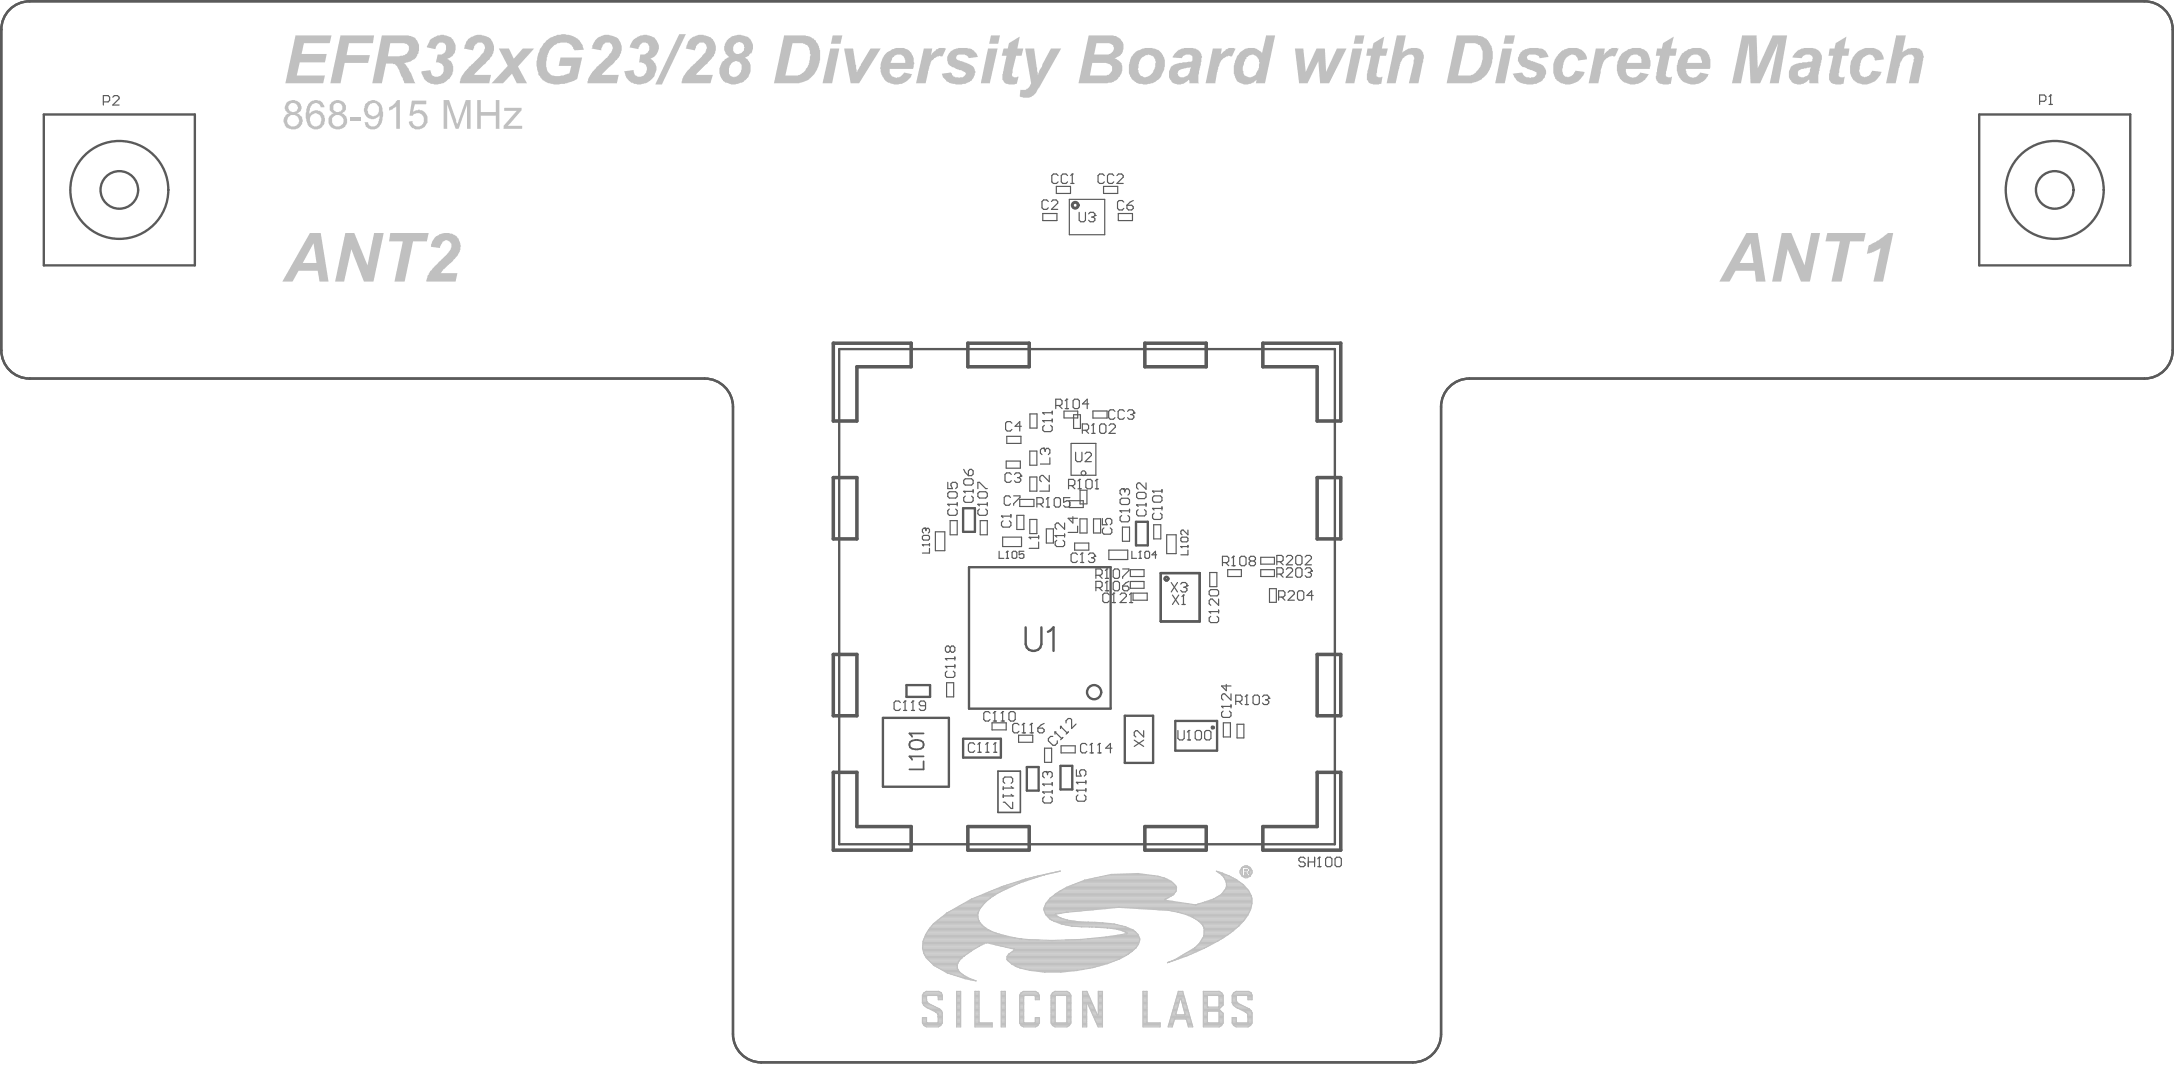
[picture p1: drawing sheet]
<svg xmlns="http://www.w3.org/2000/svg" width="307mm" height="150mm" viewBox="0 0 307 150" stroke-linecap="round" stroke-linejoin="round" font-family="sans-serif">
<g fill="none" stroke="#5a5a5a" stroke-width=".17">
<path d="M14.6 14.4h.6l.3-.2v-.5l-.3-.2h-.6v1.3M15.9 13.7l.2-.2h.5l.2 .2v.2l-.9 .9h.9M287.8 14.3h.7l.2-.2v-.5l-.2-.2h-.7v1.3M289.1 14.7h.5M289.4 13.4h.1M289.4 13.4l-.3 .2M289.4 13.4v1.3M147.1 30.1h2v1h-2zM147.9 28.4l-.2-.2h-.4l-.3 .2v.9l.3 .2h.4l.2-.2M148.4 28.4l.2-.2h.4l.3 .2v.3l-.9 .8h.9M149.1 26.3h2v1h-2zM149.3 24.8l-.2-.2h-.5l-.2 .2v.9l.2 .2h.5l.2-.2"/>
<path d="M150.6 24.8l-.2-.2h-.4l-.2 .2v.9l.2 .2h.4l.2-.2M150.9 28.1h5v5h-5zM151.1 25.9h.4M151.3 24.6h.1M151.3 24.6v1.3M151.3 24.6l-.2 .2M152.3 30v1.1l.2 .2h.4l.3-.2v-1.1M153.6 30.2l.2-.2h.5l.2 .2v.2M154.1 30.6h.2M154.3 30.6l.2 .2v.3l-.2 .2h-.5l-.2-.2M154.5 30.4h.1M154.5 30.4l-.2 .2"/>
<path d="M155.7 26.3h2v1h-2zM155.8 24.8l-.2-.2h-.4l-.3 .2v.9l.3 .2h.4l.2-.2M157.2 24.8l-.3-.2h-.4l-.2 .2v.9l.2 .2h.4l.3-.2M157.6 24.8l.2-.2h.5l.2 .2v.2l-.9 .9h.9M157.8 30.1h2v1h-2zM158.6 28.5l-.2-.2h-.5l-.2 .2v.9l.2 .2h.5l.2-.2M159 29h.7l.2 .2v.2l-.2 .2h-.5l-.2-.2zM159.9 28.3l-.4 .2-.5 .5M142.8 59.7l-.2-.2h-.5l-.2 .2v.9l.2 .2h.5l.2-.2M145.3 58.4h1v2h-1zM147.1 59.4h.1M147.1 58.2h.1"/>
<path d="M147.1 58.2l.3 .3M147.1 59.4h1.4M147.1 59.4l.3 .2M147.1 58.2h1.4M148.5 58v.5M148.5 59.1v.5M149 57.2h.6l.3-.2v-.4l-.3-.3h-.6v1.4M149.4 57.2l.5 .5M150.1 58h2v1h-2zM150.3 57.7h.5M150.5 56.3h.1M150.5 56.3l-.2 .3"/>
<path d="M150.5 56.3v1.4M151.4 56.6l.2-.3h.5l.2 .3v.8l-.2 .3h-.5l-.2-.3zM151.5 58.5h1v2h-1zM153.6 57h-.8l.6-.7v1.4M154.2 58h2v1h-2zM154.3 59.8h.1M154.3 59.8l-.2 .2M154.3 59.8v1.4M157.3 58.1l-.2-.3h-.4l-.3 .3v.8l.3 .3h.4l.2-.3M158.7 58.1l-.3-.3h-.4l-.2 .3v.8l.2 .3h.4l.3-.3M159.1 58.1l.2-.3h.5l.2 .3v.2M159.6 58.5h.2"/>
<path d="M159.8 58.5l.2 .2v.2l-.2 .3h-.5l-.2-.3M160 58.3h.1M160 58.3l-.2 .2M130.2 76.9h.1M130.2 75.7l.1-.2h.7l.2 .2v.3l-.2 .2h-.7l-.1-.2zM130.2 76.9h1M130.2 76.9l.1 .1M130.5 74.5h.1M130.5 74.5h-.2l-.1 .2v.3l.1 .2M130.5 74.5l.2 .2M130.7 74.7l.1-.2h.2l.2 .2v.3l-.2 .2M130.7 74.7v.2"/>
<path d="M131.2 77.4v.6h-1M131.2 76.7v.3M132 75h1.3v2.7h-1.3zM133.7 71.2h.1M133.7 68.1v.8h.7l-.2-.4v-.2l.2-.2h.5l.2 .2v.4l-.2 .2M133.7 69.6l.3-.2h.9l.2 .2v.5l-.2 .2h-.9l-.3-.2zM133.7 71.2h1.4M133.7 71.2l.3 .2M134 71.8l-.3 .3v.4l.3 .2h.9l.2-.2v-.4l-.2-.3M134.1 73.5h1v2h-1zM135.1 70.9v.5M136 69.3h.1"/>
<path d="M136 69.3h1.3M136 69.3l.2 .3M136 66.2l.2 .5 .5 .4M136.2 70l-.2 .2v.5l.2 .2h.9l.2-.2v-.5l-.2-.2M136.2 67.6h.9l.2 .2v.4l-.2 .2h-.9l-.2-.2v-.4zM136.7 66.5l.2-.3h.2l.2 .3v.4l-.2 .2h-.4zM137.3 69.1v.5M138 71.2h.1M138 69.6l.2-.2h.9l.2 .2v.5l-.2 .2h-.9l-.2-.2zM138 71.2h1.3M138 68.9v-.8h.2l.9 .8h.2M138 71.2l.2 .2"/>
<path d="M138.2 71.8l-.2 .3v.4l.2 .2h.9l.2-.2v-.4l-.2-.3M138.3 73.5h1v2h-1zM139.3 70.9v.5M141 77.8v1h.7M141.3 72.8h.1M141.3 72.8h1.4M141.3 72.8l.2 .3M141.5 75.8h2.6v1.3h-2.6zM141.5 73.5l-.2 .2v.5l.2 .2h.9l.3-.2v-.5l-.3-.2M142 65.1h2v1h-2zM142 78.8h.3M142.1 61.6h2v1h-2z"/>
<path d="M142.2 77.8h.1M142.2 77.8v1M142.2 77.8l-.2 .2M142.6 70.2l-.2-.2h-.5l-.2 .2v.9l.2 .2h.5l.2-.2M142.7 72.6v.5M142.7 67l-.2-.3h-.5l-.2 .3v.8l.2 .3h.5l.2-.3M142.8 78l.2-.2h.3l.2 .2v.6l-.2 .2h-.3l-.2-.2zM143 70h.9v.2l-.9 .9v.2M143.1 67l.3-.3h.4l.2 .3v.2M143.5 72.7h1v2h-1zM143.6 67.4h.2M143.8 67.4l.2 .2v.2l-.2 .3h-.4l-.3-.3"/>
<path d="M143.9 70.5h2v1h-2zM144 67.2h.1M144 67.2l-.2 .2M144.1 60.2h-.9l.7-.7v1.3M144.5 77.8h-.7v.5l.3-.2h.2l.2 .2v.3l-.2 .2h-.3l-.2-.2M145.2 75.8h.1M145.2 75.8h1.4M145.2 75.8l.3 .2M145.3 63.7h1v1.9h-1zM145.3 67.3h1v2h-1zM145.3 73.3h1v2h-1zM146.3 71.1h.7l.2-.2v-.5l-.2-.2h-.7v1.4"/>
<path d="M146.6 76.5v.9h-1.4M146.6 75.6v.4M146.8 71.1l.4 .5M147.3 63.3h.1M147.3 63.3h-.3l-.2 .2v.4l.2 .3M147.3 63.3l.2 .2M147.4 60l-.3 .2v.5l.3 .2h.9l.2-.2v-.5l-.2-.2M147.5 63.5l.2-.2h.2l.2 .2v.4l-.2 .3M147.5 63.5v.2M147.6 71.6h.5M147.6 74.6h1v2h-1zM147.9 70.2h.1"/>
<path d="M147.9 70.2l-.3 .2M147.9 70.2v1.4M148.1 68.4v.9h-1.4M148.1 67.1v.9l-.9-.9h-.2l-.3 .2v.5l.3 .2M148.1 64.6v.9h-1.3M148.8 70.4l.2-.2h.4l.2 .2v.9l-.2 .3h-.4l-.2-.3zM148.9 75.6h.1M148.9 75.6h1.3M148.9 75.6l.2 .2M149.1 76.2l-.2 .3v.4l.2 .2h.9l.2-.2v-.4l-.2-.3M150.2 73.8v.9l-.9-.9h-.2l-.2 .2v.5l.2 .2M150.2 75.4v.4"/>
<path d="M150.8 68.5h.6l.3-.2v-.4l-.3-.3h-.6v1.4M150.9 70.7h2v.9h-2zM151 70.2h-.9v.7l.4-.2h.3l.2 .2v.4l-.2 .3h-.5l-.2-.3M151.1 62.6h3.5v4.5h-3.5zM151.2 68.5l.5 .5M151.4 72.9v.9l-.7-.7h1.4M151.6 76.6h2v1h-2zM151.8 63.8v1.1l.2 .2h.4l.3-.2v-1.1M152 78.3l-.2-.3h-.4l-.3 .3v.9l.3 .2h.4l.2-.2M152.1 74.2v.9h-1.4M152.1 69h.5M152.3 67.6h.1"/>
<path d="M152.3 67.6v1.4M152.3 67.6l-.2 .3M152.4 73.2h1v2h-1zM152.4 69.2h1v1.9h-1zM152.5 79.4h.4M152.7 78h.1M152.7 78v1.4M152.7 78l-.2 .3M152.7 60.7h.7l.2-.2v-.5l-.2-.2h-.7v1.4M153.1 64l.2-.2h.5l.2 .2v.3l-.9 .8h.9M153.2 60.7l.4 .5M153.2 67.9l.2-.3h.5l.2 .3v.9l-.2 .2h-.5l-.2-.2z"/>
<path d="M153.6 78.3l.2-.3h.5l.2 .3v.2M154 78.7h.3M154.1 61.2h.4M154.3 78.7l.2 .2v.3l-.2 .2h-.5l-.2-.2M154.3 73.2h1v2h-1zM154.5 78.5h.1M154.5 78.5l-.2 .2M154.6 69h.4M154.8 67.6h.1M154.8 67.6v1.4M154.8 67.6l-.2 .3M155.2 60l.2-.2h.4l.3 .2v.9l-.3 .3h-.4l-.2-.3z"/>
<path d="M155.6 73.2v.8h.6l-.2-.4v-.2l.2-.2h.5l.2 .2v.4l-.2 .2M155.8 74.5l-.2 .2v.5l.2 .2h.9l.2-.2v-.5l-.2-.2M156.5 77.6h2.6v1.4h-2.6zM156.5 60l.2-.2h.5l.2 .2v.3l-.9 .9h.9M158.1 72.1h.1M158.1 72.1h1.3M158.1 72.1l.2 .2M158.3 70.3h.9l.2 .2v.5l-.2 .2h-.9l-.2-.2v-.5zM158.3 72.7l-.2 .3v.4l.2 .2h.9l.2-.2v-.4l-.2-.3M158.4 74.4h1v2h-1zM158.5 69h.1M158.5 69h-.2l-.2 .2v.4l.2 .3"/>
<path d="M158.5 69l.2 .2M158.7 69.2l.2-.2h.3l.2 .2v.4l-.2 .3M158.7 69.2v.2M159.4 71.9v.4M159.7 77.8v1h.7M160.4 71.2h.1M160.4 69.7l.2-.2h.9l.2 .2v.4l-.2 .3h-.9l-.2-.3zM160.4 71.2h1.3M160.4 71.2l.2 .3M160.6 71.9l-.2 .2v.5l.2 .2h.9l.2-.2v-.5l-.2-.2M160.7 78.8h.4M160.9 77.8h.1"/>
<path d="M160.9 77.8v1M160.9 77.8l-.2 .2M161.6 78l.1-.2h.4l.1 .2v.6l-.1 .2h-.4l-.1-.2zM161.7 68.1v.9l-.9-.9h-.2l-.2 .3v.4l.2 .2M161.7 71v.5M162.6 71.7h.1M162.6 69.3h.1M162.6 69.3h1.4M162.6 70.2l.3-.2h.8l.3 .2v.4l-.3 .3h-.8l-.3-.3zM162.6 71.7h1.4M162.6 71.7l.3 .3M162.6 69.3l.3 .2"/>
<path d="M162.8 74h1v2h-1zM162.9 72.4l-.3 .2v.5l.3 .2h.8l.3-.2v-.5l-.3-.2M163.2 78.3h-.6l.4-.5v1M164 69.1v.4M164 71.5v.5M164.6 75.5h1.4v2.6h-1.4zM166.6 77.1h.1M166.6 76l.2-.2h.7l.1 .2v.3l-.1 .2h-.7l-.2-.2zM166.6 77.1h1M166.6 77.1l.2 .2M167.6 74.8v.7l-.6-.7h-.2l-.2 .2v.3l.2 .2M167.6 77.6v.7h-1"/>
<path d="M167.6 77v.3M172.5 79.4h.7l.2-.2v-.5l-.2-.2h-.7v1.3M172.9 79.4l.5 .4M173.8 79.8h.5M174.1 78.5h.1M174.1 78.5l-.3 .2M174.1 78.5v1.3M175.2 78.5h.4l.2 .2v.9l-.2 .2h-.4l-.3-.2v-.9zM176.5 79.2l-.2-.3v-.2l.2-.2h.4l.3 .2v.2l-.3 .3M176.5 79.2l-.2 .2v.2l.2 .2h.4l.3-.2v-.2l-.3-.2M176.5 79.2h.4M177.9 78.6h1.9v1h-1.9z"/>
<path d="M180.2 79.3h.6l.3-.3v-.4l-.3-.2h-.6v1.3M180.6 79.3l.5 .4M181.5 78.6l.2-.2h.5l.2 .2v.2l-.9 .9h.9M182.8 78.6l.3-.2h.4l.2 .2v.9l-.2 .2h-.4l-.3-.2zM184.2 78.6l.2-.2h.4l.3 .2v.2l-.9 .9h.9M127.1 99.1l-.3-.2h-.4l-.2 .2v.9l.2 .3h.4l.3-.3M127.7 98.9h.1M127.7 98.9v1.4M127.7 98.9l-.2 .2M128.8 98.9h.1M128.8 98.9v1.4M128.8 98.9l-.2 .2"/>
<path d="M130.6 99.6h-.7l-.2-.2v-.3l.2-.2h.5l.2 .2v.9l-.2 .3h-.5l-.2-.3M133.4 94h.1M133.4 92.9h.1M133.4 94h1.3M133.4 94l.2 .3M133.4 92.9h1.3M133.4 92.9l.2 .3M133.6 96.3h1v2h-1zM133.6 94.7l-.2 .2v.5l.2 .2h.9l.2-.2v-.5l-.2-.2M134.1 91.4v.4M134.1 91.4l-.2-.2h-.3l-.2 .2v.4l.2 .2h.3l.2-.2M134.1 91.4l.2-.2h.2l.2 .2v.4l-.2 .2h-.2l-.2-.2"/>
<path d="M134.7 92.7v.5M134.7 93.8v.5M154.6 81.2h.7l.2-.2v-.5l-.2-.2h-.7v1.3M154.6 82.9h.7l.2-.2v-.4l-.2-.3h-.7v1.4M155.1 81.2l.4 .4M155.1 82.9l.4 .5M156 83.4h.4M156 81.6h.4M156.2 80.3h.1M156.2 82h.1M156.2 80.3v1.3M156.2 82v1.4"/>
<path d="M156.2 80.3l-.2 .2M156.2 82l-.2 .3M156.5 83.9l-.2-.2h-.5l-.2 .2v.9l.2 .2h.5l.2-.2M156.9 85h.5M157.2 83.7h.1M157.2 83.7l-.3 .2M157.2 83.7v1.3M157.3 82h.4l.3 .3v.8l-.3 .3h-.4l-.2-.3v-.8zM157.3 80.3h.4l.3 .2v.9l-.3 .2h-.4l-.2-.2v-.9zM158.1 83.9l.2-.2h.4l.2 .2v.2l-.8 .9h.8M158.4 82.7h.7l.2 .2v.2l-.2 .3h-.5l-.2-.3zM158.4 80.3h.9v.2l-.9 .9v.2"/>
<path d="M159.3 82l-.4 .3-.5 .4M159.4 85h.4M159.5 80.4h1.9v1h-1.9zM159.5 82.1h1.9v.9h-1.9zM159.6 83.7h.1M159.6 83.7v1.3M159.6 83.7l-.2 .2M159.9 83.7h2v1h-2zM165.3 82.2l.9 1.3M165.4 84l.9 1.3M166.2 82.2l-.9 1.3M166.3 84l-.9 1.3"/>
<path d="M166.6 82.4l.2-.2h.5l.2 .2v.2M166.8 85.3h.4M167 84h.1M167 84v1.3M167 84l-.2 .2M167 82.9h.3M167.3 82.9l.2 .2v.2l-.2 .2h-.5l-.2-.2M167.5 82.6h.1M167.5 82.6l-.2 .3M170.6 86.3h.1M170.6 83.4l.3-.2h.8l.3 .2v.5l-.3 .2h-.8l-.3-.2zM170.6 86.3h1.4"/>
<path d="M170.6 86.3l.3 .2M170.7 80.8h1v2h-1zM170.9 87l-.3 .2v.4l.3 .3h.8l.3-.3v-.4l-.3-.2M172 84.5v.9l-.9-.9h-.2l-.3 .3v.4l.3 .2M172 86.1v.4M172.4 99.7h.1M172.4 99.7h1.3M172.4 99.7l.2 .2M173 96.6v.9l-.6-.7h1.3M173.2 80.4h2v1h-2zM173.7 97.9v.9l-.9-.9h-.2l-.2 .2v.5l.2 .2M173.7 99.5v.4"/>
<path d="M174.4 99h.6l.3-.2v-.5l-.3-.2h-.6v1.3M174.8 99l.5 .4M175.7 99.4h.5M175.9 98.1h.1M175.9 98.1l-.2 .2M175.9 98.1v1.3M176.8 98.3l.2-.2h.5l.2 .2v.9l-.2 .2h-.5l-.2-.2zM177.9 80.4h1.9v1h-1.9zM178.1 98.3l.3-.2h.4l.2 .2v.2M178.6 98.8h.2M178.8 98.8l.2 .2v.2l-.2 .2h-.4l-.3-.2M179 98.5h.1"/>
<path d="M179 98.5l-.2 .3M179.1 83.1h1v1.9h-1zM180.2 81h.6l.3-.2v-.5l-.3-.2h-.6v1.4M180.4 84.3h.7l.2-.3v-.4l-.2-.2h-.7v1.3M180.6 81l.5 .5M180.9 84.3l.4 .4M181.5 80.3l.2-.2h.5l.2 .2v.3l-.9 .9h.9M181.8 83.6l.2-.2h.4l.2 .2v.2l-.8 .9h.8M182.8 80.3l.3-.2h.4l.2 .2v.9l-.2 .3h-.4l-.3-.3zM183.1 83.6l.2-.2h.5l.2 .2v.9l-.2 .2h-.5l-.2-.2zM184.2 80.3l.2-.2h.4l.3 .2v.3M184.6 80.8h.2"/>
<path d="M184.8 80.8l.3 .2v.2l-.3 .3h-.4l-.2-.3M185.1 80.6h.1M185.1 80.6l-.3 .2M185.3 84h-.9l.7-.6v1.3M127.5 100.3h.4M128.6 100.3h.4M137.5 105l-.2-.2h-.4l-.2 .2v.9l.2 .3h.4l.2-.3M138 106.2h.4M138.2 104.8h.1M138.2 104.8v1.4M138.2 104.8l-.2 .2M139.1 106.2h.4"/>
<path d="M139.3 104.8h.1M139.3 104.8v1.4M139.3 104.8l-.2 .2M139.7 100.6l-.2-.2h-.5l-.2 .2v.9l.2 .2h.5l.2-.2M140 102h2v1h-2zM140.2 101.7h.4M140.2 106.2h.5M140.4 100.4h.1M140.4 100.4v1.3M140.4 100.4l-.2 .2M140.4 104.8h.1M140.4 104.8v1.4"/>
<path d="M140.4 104.8l-.2 .2M141.3 101.7h.4M141.5 100.4h.1M141.5 100.4v1.3M141.5 100.4l-.2 .2M141.6 113.2h.2l.9 .9h.2v-.9M141.6 111v.4M141.6 112.1v.4M141.6 111.2h1.3M141.6 112.3h1.3M141.8 110.5l-.2-.2v-.4l.2-.2h.9l.2 .2v.4l-.2 .2M142.4 100.6l.2-.2h.4l.3 .2v.9l-.3 .2h-.4l-.2-.2z"/>
<path d="M142.7 111l.2 .2M142.7 112.1l.2 .2M142.9 111.2h.1M142.9 112.3h.1M143.7 103.7h2v1h-2zM143.8 102.3l-.2-.2h-.5l-.2 .2v.9l.2 .2h.5l.2-.2M144.2 103.4h.5M144.5 102.1h.1M144.5 102.1v1.3M144.5 102.1l-.3 .2M145.3 103.4h.5M145.6 102.1h.1"/>
<path d="M145.6 102.1v1.3M145.6 102.1l-.3 .2M146.5 102.7h.6l.2 .3v.2l-.2 .2h-.4l-.2-.2zM147.1 111.8h.1M147.1 110.7h.1M147.1 111.8h1.4M147.1 111.8l.3 .2M147.1 110.7h1.4M147.1 110.7l.3 .2M147.3 102.1l-.4 .2-.4 .4M147.4 112.4l-.3 .2v.5l.3 .2h.9l.2-.2v-.5l-.2-.2M147.4 105.6h1v2h-1z"/>
<path d="M147.6 108.9h.1M147.6 108.9h-.2l-.3 .2v.4l.3 .3M147.6 108.9l.2 .2M147.8 109.1l.2-.2h.3l.2 .2v.4l-.2 .3M147.8 109.1v.2M148.5 110.4v.5M148.5 111.5v.5M148.6 103.9h-.4l-.3 .3v.3l.7 .7h.3l.3-.3v-.4M148.9 103.3h.1M148.9 103.3l.9 .9M148.9 103.3v.3M149.7 102.5h.1"/>
<path d="M149.7 102.5l.9 .9M149.7 102.5v.3M149.7 105.2h2v1h-2zM150 104.1l-.3 .3M150.4 102v-.3l.3-.3h.4l.1 .1v1.3l.6-.6M150.8 103.3l-.4 .3M151.9 111.5h.1M151.9 110.4h.1M151.9 108.6v.9h.7l-.3-.4v-.3l.3-.2h.4l.2 .2v.5l-.2 .2M151.9 111.5h1.3M151.9 111.5l.2 .2M151.9 110.4h1.3"/>
<path d="M151.9 110.4l.2 .2M152.1 112.2l-.2 .2v.4l.2 .3h.9l.2-.3v-.4l-.2-.2M153.2 110.2v.4M153.2 111.3v.4M153.4 105.1l-.3-.2h-.4l-.2 .2v.9l.2 .2h.4l.3-.2M153.8 106.2h.5M154 104.9h.1M154 104.9v1.3M154 104.9l-.2 .2M154.9 106.2h.5M155.1 104.9h.1M155.1 104.9v1.3"/>
<path d="M155.1 104.9l-.2 .2M156.9 105.6h-.9l.7-.7v1.3M160.1 104.4l1.3 .9M161.4 104.4l-1.3 .9M161.4 103.1v.9l-.9-.9h-.2l-.2 .2v.5l.2 .2M166.2 103.1v1.1l.2 .2h.5l.2-.2v-1.1M167.5 104.4h.5M167.8 103.1h.1M167.8 103.1v1.3M167.8 103.1l-.3 .2M168.9 103.1h.4l.2 .2v.9l-.2 .2h-.4l-.2-.2v-.9zM170 103.3l.2-.2h.5l.2 .2v.9l-.2 .2h-.5l-.2-.2z"/>
<path d="M172.6 100.3l-.2 .3v.4l.2 .2h.9l.2-.2v-.4l-.2-.3M172.6 102h1v2h-1zM174.6 102.2h.9v1.9h-.9zM184.2 121.2l-.3-.2h-.4l-.2 .2v.2l.2 .2h.4l.3 .3v.2l-.3 .2h-.4l-.2-.2M184.6 121.6h.9M184.6 121v1.3M185.5 121v1.3M185.9 122.3h.5M186.2 121h.1M186.2 121v1.3M186.2 121l-.3 .2M187.1 121.2l.2-.2h.4l.2 .2v.9l-.2 .2h-.4l-.2-.2z"/>
<path d="M188.4 121.2l.2-.2h.5l.2 .2v.9l-.2 .2h-.5l-.2-.2z"/>
<circle cx="152.9" cy="66.8" r=".33"/>
</g>
<g fill="none" stroke="#5a5a5a" stroke-width=".33">
<path d="M1.4 1.4a4 4 0 0 1 2.8-1.2h298.4a4 4 0 0 1 4 4v45.2a4 4 0 0 1-4 4h-95.3a4 4 0 0 0-3.9 4v88.5a4 4 0 0 1-4 4h-92a4 4 0 0 1-4-4v-88.5a4 4 0 0 0-4-4h-95.2a4 4 0 0 1-4-4v-45.2a4 4 0 0 1 1.2-2.8zM6.2 16.2h21.3v21.2h-21.3zM279.3 16.2h21.3v21.2h-21.3zM118.4 49.3h70v69.8h-70zM135.9 71.7h1.7v3.3h-1.7zM160.3 73.6h1.7v3.4h-1.7zM127.9 96.7h3.3v1.6h-3.3zM136.7 80h20v20h-20zM144.7 88.5v2.4a1.12 1.12 0 0 0 1.1 1 1.12 1.12 0 0 0 1.2-1v-2.4M147.9 89.2l.3-.2 .5-.5v3.4M163.8 80.9h5.5v6.8h-5.5zM124.6 101.3h9.3v9.7h-9.3z"/>
<path d="M135.9 104.2h5.3v2.7h-5.3zM144.9 108.2h1.7v3.4h-1.7zM149.6 108.1h1.7v3.3h-1.7zM158.7 101h4v6.7h-4zM165.8 101.7h5.9v4.2h-5.9z"/>
<circle cx="16.8" cy="26.8" r="2.65"/>
<circle cx="16.8" cy="26.8" r="6.9"/>
<circle cx="289.9" cy="26.8" r="2.65"/>
<circle cx="289.9" cy="26.8" r="6.9"/>
<circle cx="154.4" cy="97.7" r="1"/>
<circle cx="164.6" cy="81.7" r=".25"/>
</g>
<path d="M117.6 48.4h11v3.4h-7.7v7.6h-3.3zM136.6 48.4h8.6v3.4h-8.6zM161.6 48.4h8.6v3.4h-8.6zM178.2 48.4h11v11h-3.3v-7.6h-7.7zM117.6 67.4h3.3v8.6h-3.3zM185.9 67.4h3.3v8.6h-3.3zM117.6 92.3h3.3v8.7h-3.3zM185.9 92.3h3.3v8.7h-3.3zM117.6 109h3.3v7.6h7.7v3.4h-11zM136.6 116.6h8.6v3.4h-8.6zM161.6 116.6h8.6v3.4h-8.6zM178.2 116.6h7.7v-7.6h3.3v11h-11z" fill="none" stroke="#5a5a5a" stroke-width=".5"/>
<path d="M140.8 108.8h3.2v5.8h-3.2z" fill="none" stroke="#5a5a5a" stroke-width=".23"/>
<path d="M128.4 104.7a1.55 1.55 0 0 1 1.8 0 .65 .65 0 0 1-.3 1 1.65 1.65 0 0 1-1.5-.2l-.1-.3zM130.3 107.4v1.2h-2M130.3 106.7h-2l.4 .5M130.3 103.5h-2l.4 .5" fill="none" stroke="#5a5a5a" stroke-width=".25"/>
<g fill="none" stroke="#5a5a5a" stroke-width=".42">
<circle cx="151.7" cy="29" r=".42"/>
<circle cx="171.1" cy="102.7" r=".08"/>
</g>
<g fill="none" stroke="#c0c0c0" stroke-width=".17">
<path d="M130.2 133.8h7.5M130.2 133.6h7.8M130.2 133.5h8.1M130.2 133.3h8.4M130.2 134h7.2M130.2 133.1h8.7M130.2 133h30.5M130.3 132.8a3.2 3.2 0 0 0 1.4 3.4M130.3 132.8h30.5M130.3 134.1h6.8M130.3 134.3h6.6M130.3 132.7h16.3"/>
<path d="M130.3 134.5h6.4M130.4 132.5h13.7M130.4 134.6h6M130.5 132.3h12.6M130.5 134.8h5.7M130.5 132.2h11.8M130.6 132h11M130.6 135h5.4M130.6 140h2M130.7 131.8h10.3M130.7 135.1h5.1M130.8 131.7h9.7"/>
<path d="M130.8 135.3h4.8M130.9 131.5h9.2M131 131.3h8.7M131 135.4h4.5M131.1 131.2h8.3M131.1 131.2l-.5 .7-.3 .9M131.2 135.6h4.1M131.2 131h7.9M131.3 135.8h3.9M131.3 130.8h7.6M131.5 130.7h7.2M131.5 135.9h3.7"/>
<path d="M131.6 130.5h6.9M131.7 136.1h3.4M131.7 130.3h6.7M131.7 130.3l-.6 .9M131.7 136.2l2 1.1M131.7 136.2h.1M131.9 136.3h3.2M131.9 130.2h6.4M132.1 130h6.1M132.2 136.4h2.9M132.4 129.8h5.7M132.5 136.6h2.6"/>
<path d="M132.6 129.7h5.5M132.8 136.8h2.4M132.8 129.5h5.2M133 129.4h5M133.1 136.9h2.1M133.2 129.2h4.8M133.3 137.1h2.1M133.4 129h4.6M133.6 128.9h4.4M133.6 128.9l-1.9 1.4M133.6 137.3h1.9M133.7 137.3h.1"/>
<path d="M133.7 137.3l2.5 .8M133.9 128.7h4.2M134.1 137.4h1.6M134.2 128.5h3.9M134.5 128.4h3.7M134.6 137.6h1.3M134.8 128.2h3.5M135 139.9h.6v5h-.6zM135 140h.6M135.1 128h3.3M135.1 136.2h.1M135.1 136.2v.4"/>
<path d="M135.1 136.6l.1 .3M135.1 136.6h.1M135.1 137.8h1.1M135.2 136.9h.1M135.2 136.9l.1 .1M135.3 137h.1M135.3 137l.1 .1M135.3 127.9h3.3M135.4 137.1v.1M135.4 137.2l.5 .4M135.6 135.3l-.3 .4-.2 .5M135.6 135.3h.1"/>
<path d="M135.6 127.7h3.1M135.6 137.9h.9M135.9 127.5h2.9M135.9 137.6h.1M136 137.6l.9 .5M136.1 134.9h.1M136.1 134.9l-.5 .4M136.1 138.1h.8l.8 .3-1.5-.3M136.2 138.1h.1M136.2 127.4h2.8M136.5 127.2h2.7M136.8 127h2.6"/>
<path d="M136.9 138.3h.4M137.1 126.9h2.4M137.1 134.2l-1 .7M137.1 134.2h.1M137.1 126.9l-3.5 2M137.1 126.9h.1M137.5 126.7h2.3M137.6 140h.6M137.9 126.5h2.1M138 129.3h.1M138 129.1h.1M138 129.1v.2"/>
<path d="M138 129.3l.1 .6M138 128.9h.1M138 128.9v.2M138.1 129.9h.1M138.1 129.9l.4 .6M138.3 126.4h1.9M138.3 128.2l-.3 .7M138.3 128.2h.1M138.5 130.5h.1M138.5 130.5l.6 .5M138.7 126.2h1.8M138.9 133.1l-1.8 1.1"/>
<path d="M138.9 133.1h.1M139.1 126.1h1.7M139.1 131h.1M139.1 131l.3 .2M139.2 133h.1M139.2 133l-.3 .1M139.2 133l3.9 .9M139.4 131.2l.4 .2M139.4 131.2h.1M139.5 125.9h1.6M139.7 126.7l-.8 .7-.6 .8M139.7 133.1h21"/>
<path d="M139.8 131.4h.1M139.8 131.4l.8 .3M139.9 125.7h1.5M140.2 126.4l-.5 .3M140.2 126.4h.1M140.3 125.6h1.4M140.4 126.3l-.2 .1M140.4 126.3h.1M140.4 133.3h20.2M140.6 131.7h.1M140.6 131.7l1.3 .4M140.7 125.4h1.4"/>
<path d="M141.1 125.2h1.4M141.1 133.5h19.4M141.2 125.8h.1M141.2 125.8l-.8 .5M141.3 139.9h.6v5h-.6zM141.3 140h.6M141.3 125.1l-4.2 1.8M141.3 125.1h.1M141.5 125.1h1.3M141.9 133.6h18.5M141.9 132.1h.1M141.9 132.1l2 .4"/>
<path d="M142.1 124.9h1.1M142.1 135.3h15.9M142.1 135.1h16.3M142.1 135v.4M142.1 135h16.6M142.1 135.4h.1M142.1 135.4l.1 .1M142.1 135.4h15.5M142.2 135.5h.1M142.2 135.5l.6 .5M142.2 134.8h16.8M142.3 135.6h14.9"/>
<path d="M142.4 134.6h16.8M142.4 134.6l-.3 .4M142.4 134.6h.1M142.5 135.8h14.3M142.6 124.7h1M142.6 133.8h17.6M142.6 134.5h16.8M142.7 135.9h13.7M142.8 136h.1M142.8 136l.5 .3M142.8 134.3h16.9M142.9 136.1h12.9"/>
<path d="M143 134.1h16.9M143.1 133.9h.1M143.1 124.6h.8M143.1 133.9l.1 .1M143.1 134.1l-.7 .5M143.1 134.1h.1M143.1 134h16.9M143.2 134l-.1 .1M143.2 136.3h12M143.3 136.3h.1M143.3 136.3l2 .6M143.6 136.4h11"/>
<path d="M143.6 124.4h.8M143.8 124.6l-2.6 1.2M143.8 124.6h.1M143.9 132.5h.3M144 136.6h9.9M144.1 124.2h.8M144.2 132.5h.1M144.2 132.5l1 .1M144.3 140h1.9M144.6 124.1h.8M144.7 136.8h8.2M145.2 132.6h.1"/>
<path d="M145.3 132.6l3.1 .1M145.3 123.9h.6M145.3 136.9h.1M145.3 136.9l2.1 .3M145.4 136.9h6.6M145.9 123.8h.5M146.4 123.6l-1.7 .5-3.4 1M146.4 123.6h.1M146.6 123.6h.3M146.8 137.1h3.6M147.3 128.4h7.1M147.3 128.3a2.14 2.14 0 0 0 1.4 1.7l1.1 .4"/>
<path d="M147.3 128.2h8.8M147.3 128.3h.1M147.4 128.5h5.2M147.4 128h29.1M147.4 123.4l2.2-.5-3.1 .7M147.4 123.4h-.1M147.4 137.2h.1M147.4 128.7h3.4M147.4 127.9h29.2M147.5 123.4l-3.7 1.2M147.5 128.9h2.3M147.5 127.7h29.1"/>
<path d="M147.6 127.5h20.1M147.7 129.2h1.3M147.7 127.4h18.9M147.8 127.2h17.7M147.8 129.4h1.5M147.9 127h16.6l4.2 .7M148 129.5h1.6M148.1 123.3h.1M148.2 129.7h1.9M148.2 126.8a2.39 2.39 0 0 0-.9 1.5M148.2 126.8h.1M148.2 126.7h16.6"/>
<path d="M148.4 132.7h.1M148.4 129.8h2.2l1.4 .2 2.1 .2M148.4 126.5h16.7M148.7 126.4h16.6M148.8 140h1.9M148.8 130h2.9M148.9 126.2h16.7M148.9 123.1h.1M148.9 126.2l-.7 .6M148.9 129.1v.1M148.9 126.2h.1M148.9 129.2l.2 .1"/>
<path d="M149 129l-.1 .1M149 129h-1.4M149.1 126.1h16.6M149.1 129.3h.1M149.1 129.3l.6 .2M149.2 130.2h5.6M149.4 125.9h16.5M149.6 125.7h16.4M149.7 129.5h.1M149.7 130.3h7.1M149.7 129.5l.9 .3M149.8 130.4h.1"/>
<path d="M149.9 130.4l1.3 .3 1.4 .1h6.3M149.9 125.6h16.1M150.2 125.4h15.8M150.3 132.7h10.5M150.4 130.5h7.3M150.5 125.2h15.5M150.9 125.1h15M151.2 130.7h7.2M151.3 124.9h14.5M151.7 124.7h14M152.1 124.6h13.4M152.6 124.4h12.7"/>
<path d="M152.8 140h.6M153 124.2h12M153.5 132.5h7.3M153.7 124.1h11M154.4 123.9h9.9M154.5 130.2h1.1a10.8 10.8 0 0 1 4.3 1M154.6 130.8l3 .3 1.2 .4M155 140h.6M155.1 132.3h5.7M155.2 123.8h8.6M155.9 123.6h7.1M156.5 132.2h4.2"/>
<path d="M156.7 123.4h5M156.7 131h2.6M156.8 123.4a20.8 20.8 0 0 0-6.3 1.8l-1.6 1M156.8 123.4h.1M156.8 123.4a20.3 20.3 0 0 1 6.6 .2M157.6 132h3M157.8 131.2h1.9M157.8 128l-7.3 .7-1.5 .3M157.9 128l7 .5 1.6 .3M157.9 135.3a24.4 24.4 0 0 1-10.5 1.9M157.9 135.3h.1M158.2 131.9l-2.1 .3a58.4 58.4 0 0 1-7.6 .5"/>
<path d="M158.3 131.9h-.1M158.3 131.3h1.7M158.6 131.8h1.9M158.7 131.5h1.5M158.8 131.5h.1M158.8 131.5l.2 .1M158.9 134.8l-1 .5M159 131.6h.1M159 131.6v.2l-.7 .1M159 131.7h1.4M159.2 134.6l-.3 .2M159.9 131.2h.1"/>
<path d="M159.9 131.2l.2 .2M160.1 131.4l.1 .1M160.2 131.5h.1M160.2 131.5l.4 .4 .2 .6M160.3 133.8l-1.1 .8M160.3 133.7v.1M160.6 128.2h15.9M160.8 132.5v.1a1.56 1.56 0 0 1-.5 1.1M161.3 139.9h.6v4.4h1.8v.6h-2.4zM161.3 140h.6M163.4 123.6h.1M163.4 123.6l.9 .3"/>
<path d="M163.4 128.4h13.1M164.3 123.9h.1M164.3 123.9l.2 .1M164.4 126.9l.1 .1M164.4 126.9h.1M164.5 124h.1M164.5 124l.8 .4 .7 .8M164.6 126.8l-16.5 .1M164.6 126.8h.1M164.9 135.8h.1M165 135.8h.1M165.2 126.4h.1"/>
<path d="M165.2 126.4l-.6 .4M165.3 128.5h11.1M165.3 135.6h.1M165.5 126.3l-.3 .1M165.5 126.3h.1M165.6 126.2h-.1M165.6 126.2h.1M165.7 135.4h.2M165.7 135.4l-1 .4h.3M165.7 135.4h.1M166 125.2h.1M166 135.3h.4"/>
<path d="M166 125.2v.6l-.4 .4M166.1 128.7h10.2M166.3 140h.6M166.3 139.9h.6l1.4 5h-.6l-.3-1.1h-1.6l-.4 1.1h-.6zM166.3 135.1h.5M166.5 128.8h.1M166.5 128.8l.8 .2M166.6 135h.7M166.7 128.9h9.5M166.9 134.8h.8M167.1 134.6h1M167.3 129h8.8"/>
<path d="M167.3 129l1 .4 .9 .6M167.4 134.5h1M167.7 134.3h1.1M167.7 129.2h8.3M168 134.1h1.2M168.1 129.4h7.8M168.3 134h1.3M168.4 129.5h7.4M168.5 133.8h1.4M168.6 133.8l-2.8 1.6M168.6 133.8h.1M168.7 129.7h7"/>
<path d="M168.7 133.6h1.5M168.9 133.5h1.7M169 129.8h6.6M169.1 127.6l-.3 .1M169.1 127.6h.1M169.1 133.3h1.8M169.2 127.5h7.5M169.2 130l.5 .5M169.2 130h.1M169.2 130h6.2M169.2 133.1h2M169.3 133h2.2"/>
<path d="M169.4 130.2h5.9M169.4 132.8h2.4M169.5 130.3h5.6M169.5 132.7h2.6M169.6 132.5h2.8M169.7 130.5h5.2M169.7 130.5h.1M169.7 130.5l.2 .5M169.7 127.4h7M169.7 132.3h2.9M169.8 130.7h5M169.8 139.9h2.2l.4 .2 .2 .3v1.4l-.6 .6 .6 .6v1.4l-.2 .3-.4 .2h-2.2z"/>
<path d="M169.8 140h2.4M169.8 132.2h3.1M169.9 130.8h4.7M169.9 132.1a4 4 0 0 1-1.3 1.7M169.9 132h3.2M169.9 132.1h.1M169.9 131.8h3.5M169.9 131.7h3.7M169.9 131.3h4.1M169.9 131.5h3.9M169.9 131.2h4.3M169.9 131h4.5"/>
<path d="M169.9 131v1.1M169.9 131h.1M170.2 127.2h6.5M170.7 127h6M171.2 126.9h5.5M171.3 126.9l-2.2 .7M171.3 126.9h.1M171.5 126.7h5.1M171.8 126.5h4.8M171.9 123.1h.2M172.1 126.4h4.5M172.2 123.3h.4"/>
<path d="M172.3 126.2h4.2M172.3 126.2l-1 .6M172.4 123.4h.6M172.4 123.2l-.7-.3 .8 .6M172.4 123.2h.1M172.4 123.2l1 .4M172.5 123.5h.1M172.5 126.1h3.9M172.5 123.5l.2 .3 .4 .8M172.5 132.4l-2.6 1.4-2.4 1.1-2.5 .9M172.5 132.4h.1M172.5 123.6h.9"/>
<path d="M172.6 125.9h3.7M172.7 123.8h1M172.7 125.7h3.5M172.8 123.9h1.2M172.8 124.1h1.6M172.9 125.6h3.2M172.9 124.2h1.7M173 125.4l-.7 .8M173 125.4h.1M173 124.4h1.8M173 125.2h2.8M173.1 124.6h2"/>
<path d="M173.1 124.6v.5M173.1 124.6h.1M173.1 124.7h2.2M173.1 125.1h2.5M173.1 124.9h2.4M173.1 125.1l-.1 .3M173.4 123.6h.1M173.5 123.6l1 .5M174 131.3l-1.5 1.1M174 131.3h.1M174.1 131.3h-.1M174.3 140h2"/>
<path d="M174.5 124.1h.1M174.5 124.2l.9 .6M174.8 130.7l-.7 .6M175 123h.3M175 122.9h.3M175 122.9l.2-.5 .5-.2h.3l.4 .2 .3 .5M175 122.9a.88 .88 0 0 0 1 1l.4-.3M175 123.2h.3M175.1 122.7h.2M175.1 123.4h.2M175.2 122.5h.1M175.2 123.5h.1"/>
<path d="M175.3 122.4h1M175.4 122.4l-.1 1.2h.3M175.4 122.4h.7M175.4 122.4h.1M175.4 123.7h.9M175.4 124.8h.1M175.4 124.8l.8 .9 .4 .7M175.6 123.6h.1M175.6 123.2h.3M175.6 123.5h.4M175.6 123.4h.3M175.6 122.2h.4"/>
<path d="M175.8 123.2h-.2v.4M175.9 123.2v.1M175.9 123.3v.1M175.9 122.7l.1 .1M175.9 123.4h.1M175.9 125.4h-2.9M175.9 123.4l.2 .2h.3M176 122.9h.1M176 122.7h-.4v.2h.4M176 122.8h.1M176 122.8v.1M176.1 129.2h.1"/>
<path d="M176.1 129.2l-1.3 1.5M176.1 122.4h.1M176.1 122.4l.1 .1M176.2 122.5h.1M176.2 123.1h-.1l.1 .1M176.2 123.2h.5M176.2 123.2h.1M176.2 123.2l.2 .3M176.2 123v.1M176.3 123h-.1M176.3 122.5v.1M176.3 122.5h.2"/>
<path d="M176.3 122.6h.1M176.3 122.6v.1M176.3 123.4h.3M176.3 122.9h.4M176.3 122.9v.1M176.3 122.7h.3M176.3 122.8v.1M176.3 122.7v.2M176.4 123.5h.1M176.4 123.5v.1M176.5 128.3h.1M176.5 128.3l-.4 .9"/>
<path d="M176.6 126.4h.1M176.6 126.4v.2M176.6 126.6h.1M176.6 126.6l.1 .2M176.7 126.8v.1M176.7 126.9v.6l-.2 .8M176.7 123l-.5 .1M176.7 122.9v.3l-.3 .4M130.2 140.5h2.8M130.2 140.6h.5M130.2 140.8h.5M130.2 141h.5"/>
<path d="M130.2 141.1h.6M130.2 141.3h.6M130.2 141.4h.6M130.2 143.8h.5M130.2 143.9h.5M130.2 144.1h.5M130.2 144.2h.5M130.2 141.5h.1M130.2 144.4h2.7M130.2 141.6h.9M130.3 140.3h2.6M130.3 144.6h2.5"/>
<path d="M130.3 141.8h1.1M130.4 140.1h2.4M130.5 141.9h1.2M130.5 144.7h2.2M130.7 142.1h1.3M130.7 144.3h.1h1.6M130.8 142.2h.1M130.8 142.2l1.2 .6M130.8 140.5v.9l.2 .2M130.8 140.5h.1M131 142.3h1.4M131 141.6h.1"/>
<path d="M131.1 141.6h.1M131.1 141.6l1.5 .8 .3 .2 .1 .3M131.3 142.4h1.3M131.6 142.6h1.2M132 142.8h.9M132 142.8h.1M132.1 142.8v.1M132.1 142.9h.1M132.2 142.9l.2 .2M132.2 142.9h.8M132.3 140.5l.1 .6h.6v-.7l-.2-.3-.4-.2h-1.7l-.3 .2-.2 .3v1.1l.2 .4 .4 .3M132.4 143.1h.6"/>
<path d="M132.4 143.1v1.2M132.4 143.3h.6M132.4 144.3h.1M132.4 143.6h.6M132.4 140.6h.6M132.4 143.4h.6M132.4 143.8h.6M132.4 143.9h.6M132.4 144.1h.6M132.4 144.2h.6M132.4 140.8h.6M132.4 141h.6"/>
<path d="M133 142.9v1.5l-.2 .3-.4 .2h-1.7l-.3-.2-.2-.3v-.8h.5v.7M135 143.6h.6M135 141.6h.6M135 140.5h.6M135 140.1h.6M135 140.3h.6M135 140.6h.6M135 140.8h.6M135 141h.6M135 141.1h.6M135 141.3h.6M135 141.4h.6"/>
<path d="M135 141.8h.6M135 141.9h.6M135 142.1h.6M135 142.3h.6M135 142.4h.6M135 142.6h.6M135 142.8h.6M135 142.9h.6M135 143.1h.6M135 143.3h.6M135 143.4h.6M135 143.8h.6"/>
<path d="M135 143.9h.6M135 144.1h.6M135 144.2h.6M135 144.4h.6M135 144.6h.6M135 144.7h.6M137.6 143.6h.6M137.6 141.6h.6M137.6 140.5h.6M137.6 140.1h.6M137.6 140.3h.6M137.6 140.6h.6"/>
<path d="M137.6 140.8h.6M137.6 141h.6M137.6 141.1h.6M137.6 141.3h.6M137.6 141.4h.6M137.6 141.8h.6M137.6 141.9h.6M137.6 142.1h.6M137.6 142.3h.6M137.6 142.4h.6M137.6 142.6h.6M137.6 142.8h.6"/>
<path d="M137.6 142.9h.6M137.6 143.1h.6M137.6 143.3h.6M137.6 143.4h.6M137.6 143.8h.6M137.6 143.9h.6M137.6 144.1h.6M137.6 144.2h.6M137.6 144.4h2.4M137.6 144.6h2.4M137.6 144.7h2.4M138.2 144.3v-4.4h-.6v5h2.4v-.6h-1.8"/>
<path d="M138.2 144.3h.1M141.3 143.6h.6M141.3 141.6h.6M141.3 140.5h.6M141.3 140.1h.6M141.3 140.3h.6M141.3 140.6h.6M141.3 140.8h.6M141.3 141h.6M141.3 141.1h.6M141.3 141.3h.6M141.3 141.4h.6"/>
<path d="M141.3 141.8h.6M141.3 141.9h.6M141.3 142.1h.6M141.3 142.3h.6M141.3 142.4h.6M141.3 142.6h.6M141.3 142.8h.6M141.3 142.9h.6M141.3 143.1h.6M141.3 143.3h.6M141.3 143.4h.6M141.3 143.8h.6"/>
<path d="M141.3 143.9h.6M141.3 144.1h.6M141.3 144.2h.6M141.3 144.4h.6M141.3 144.6h.6M141.3 144.7h.6M143.9 143.6h.5M143.9 141.6h.5M143.9 140.5h2.8M143.9 140.6h.5M143.9 140.8h.5M143.9 141h.5"/>
<path d="M143.9 141.1h.5M143.9 141.3h.5M143.9 141.4h.5M143.9 141.8h.5M143.9 141.9h.5M143.9 142.1h.5M143.9 142.3h.5M143.9 142.4h.5M143.9 142.6h.5M143.9 142.8h.5M143.9 142.9h.5M143.9 143.1h.5"/>
<path d="M143.9 143.3h.5M143.9 143.4h.5M143.9 143.8h.5M143.9 143.9h.5M143.9 144.1h.5M143.9 144.2h.5M143.9 144.4h2.7M144 140.3h2.6M144 144.6h2.5M144.1 140.1h2.4M144.2 144.7h2.2M144.4 144.3h.1h1.5h.1"/>
<path d="M144.5 140.5l-.1 3.8M144.5 140.5h.1M146.1 140.6h.6M146.1 143.8h.6M146.1 143.9h.6M146.1 144.1h.6M146.1 144.2h.6M146.1 140.8h.6M146.1 141h.6M146.5 140.1l-.4-.2h-1.7l-.3 .2-.2 .3v4l.2 .3 .3 .2h1.7l.4-.2 .2-.3v-.8h-.6v.7M146.5 140.1l.2 .4v.6h-.6l-.1-.6M148.3 143.6h.6"/>
<path d="M148.3 141.6h.6M148.3 140.5h2.8M148.3 140.6h.6M148.3 140.8h.6M148.3 141h.6M148.3 141.1h.6M148.3 141.3h.6M148.3 141.4h.6M148.3 141.8h.6M148.3 141.9h.6M148.3 142.1h.6M148.3 142.3h.6"/>
<path d="M148.3 142.4h.6M148.3 142.6h.6M148.3 142.8h.6M148.3 142.9h.6M148.3 143.1h.6M148.3 143.3h.6M148.3 143.4h.6M148.3 143.8h.6M148.3 143.9h.6M148.3 144.1h.6M148.3 144.2h.6M148.4 144.4h2.7"/>
<path d="M148.4 140.3h2.6M148.5 144.6h2.5M148.5 140.1h2.4M148.5 140.1l.4-.2h1.7l.3 .2 .2 .4v3.9l-.2 .3-.3 .2h-1.7l-.4-.2-.2-.3v-4zM148.6 144.7h2.2M148.9 140.5v3.8M148.9 144.3h.1h1.5M148.9 140.5h.1M149 140.5h-.1M150.5 140.5h.1M150.5 140.5v3.8M150.5 143.6h.6"/>
<path d="M150.5 141.6h.6M150.5 140.6h.6M150.5 140.8h.6M150.5 141h.6M150.5 141.1h.6M150.5 141.3h.6M150.5 141.4h.6M150.5 141.8h.6M150.5 141.9h.6M150.5 142.1h.6M150.5 142.3h.6M150.5 142.4h.6"/>
<path d="M150.5 142.6h.6M150.5 142.8h.6M150.5 142.9h.6M150.5 143.1h.6M150.5 143.3h.6M150.5 143.4h.6M150.5 143.8h.6M150.5 143.9h.6M150.5 144.1h.6M150.5 144.2h.6M152.8 143.6h.5M152.8 141.6h.6"/>
<path d="M152.8 140.5h.8M152.8 140.1h.7M152.8 140.3h.7M152.8 140.6h.9M152.8 140.8h1M152.8 141h1M152.8 141.1h1.1M152.8 141.3h1.2M152.8 141.4h1.3M152.8 141.8h.5M152.8 141.9h.5M152.8 142.1h.5"/>
<path d="M152.8 142.3h.5M152.8 142.4h.5M152.8 142.6h.5M152.8 142.8h.5M152.8 142.9h.5M152.8 143.1h.5M152.8 143.3h.5M152.8 143.4h.5M152.8 143.8h.5M152.8 143.9h.5M152.8 144.1h.5M152.8 144.2h.5"/>
<path d="M152.8 144.4h.5M152.8 144.6h.5M152.8 144.7h.5M153.4 141.6l-.1 3.3h-.5v-5h.6l1.5 3.3 .1-3.3h.6v5h-.6l-1.5-3.3M153.4 141.6h.1M153.5 141.6h.6M153.5 141.6h.1M153.6 141.8h.6M153.6 141.9h.7M153.7 142.1h.7M153.8 142.3h.6M153.9 142.4h.6"/>
<path d="M153.9 142.6h.7M154 142.8h.6M154.1 142.9h.6M154.2 143.1h.6M154.2 143.3h1.4M154.3 143.4h1.3M154.4 143.6h1.2M154.4 143.8h1.2M154.5 143.9h1.1M154.6 144.1h1M154.7 144.2h.9M154.7 144.4h.9"/>
<path d="M154.8 144.6h.8M154.9 144.7h.7M155 141.6h.6M155 140.5h.6M155 140.1h.6M155 140.3h.6M155 140.6h.6M155 140.8h.6M155 141h.6M155 141.1h.6M155 141.3h.6M155 141.4h.6"/>
<path d="M155 141.8h.6M155 141.9h.6M155 142.1h.6M155 142.3h.6M155 142.4h.6M155 142.6h.6M155 142.8h.6M155 142.9h.6M155 143.1h.6M161.3 143.6h.6M161.3 141.6h.6M161.3 140.5h.6"/>
<path d="M161.3 140.1h.6M161.3 140.3h.6M161.3 140.6h.6M161.3 140.8h.6M161.3 141h.6M161.3 141.1h.6M161.3 141.3h.6M161.3 141.4h.6M161.3 141.8h.6M161.3 141.9h.6M161.3 142.1h.6M161.3 142.3h.6"/>
<path d="M161.3 142.4h.6M161.3 142.6h.6M161.3 142.8h.6M161.3 142.9h.6M161.3 143.1h.6M161.3 143.3h.6M161.3 143.4h.6M161.3 143.8h.6M161.3 143.9h.6M161.3 144.1h.6M161.3 144.2h.6M161.3 144.4h2.4"/>
<path d="M161.3 144.6h2.4M161.3 144.7h2.4M164.9 144.7h.6M164.9 144.6h.6M165 144.4h.6M165 144.2h.6M165.1 144.1h.6M165.1 143.9h.6M165.2 143.8h2.8M165.2 143.6h2.7M165.3 143.4h2.6M165.3 143.3h2.5"/>
<path d="M165.4 143.1h.5M165.4 142.9h.6M165.5 142.8h.5M165.5 142.6h.6M165.5 142.4h.6M165.6 142.3h.6M165.6 142.1h.6M165.7 141.9h.5M165.7 141.8h.6M165.8 141.6h.5M165.8 141.4h.6M165.9 141.3h.5"/>
<path d="M165.9 141.1h.6M165.9 143.1l.1 .1M166 143.2h.1M166 141h.5M166 140.8h1.1M166.1 140.6h1M166.1 140.5h1M166.2 140.3h.8M166.2 140.1h.8M166.5 141l-.6 2.1M166.5 141h.1M166.6 141h.6"/>
<path d="M166.6 141h.1M166.7 141h.1M166.7 141l.5 2.1M166.7 141.1h.5M166.7 141.3h.6M166.8 141.4h.5M166.8 141.6h.6M166.9 141.8h.5M166.9 141.9h.6M167 142.1h.5M167 142.3h.6M167.1 142.4h.5"/>
<path d="M167.1 142.6h.6M167.1 142.8h.6M167.2 142.9h.6M167.2 143.1h.6M167.2 143.2h-1.2M167.2 143.1h.1M167.2 143.1v.1M167.4 143.9h.1M167.4 143.9h.6M167.5 144.1h.6M167.5 144.2h.6M167.6 144.4h.6"/>
<path d="M167.6 144.6h.6M167.7 144.7h.6M169.8 143.6h.6M169.8 141.6h.6M169.8 140.5h2.8M169.8 140.1h2.6M169.8 140.3h2.7M169.8 140.6h.6M169.8 140.8h.6M169.8 141h.6M169.8 141.1h.6M169.8 141.3h.6"/>
<path d="M169.8 141.4h.6M169.8 141.8h.6M169.8 141.9h.6M169.8 142.1h.6M169.8 142.3h2.3M169.8 142.4h2.3M169.8 142.6h2.4M169.8 142.8h.6M169.8 142.9h.6M169.8 143.1h.6M169.8 143.3h.6M169.8 143.4h.6"/>
<path d="M169.8 143.8h.6M169.8 143.9h.6M169.8 144.1h.6M169.8 144.2h.6M169.8 144.4h2.8M169.8 144.6h2.7M169.8 144.7h2.5M170.4 144.3h.1h1.5M170.4 142.8v1.5M170.4 142v.1M170.4 140.5v1.5M170.4 142.1h.1"/>
<path d="M170.4 140.5h.1M170.4 142.1h1.6M170.5 142.7l-.1 .1M170.5 142.7h.1M170.5 140.5h-.1M170.5 142.7h1.4M172 140.5v1.5M172 142.7h-.1M172 142.7v.1M172 142.1h.3M172 142.1h.1M172 143.6h.6"/>
<path d="M172 141.6h.6M172 140.6h.6M172 140.8h.6M172 141h.6M172 141.1h.6M172 141.3h.6M172 141.4h.6M172 141.8h.6M172 141.9h.5M172 142.8h.4M172 142.9h.5M172 143.1h.6"/>
<path d="M172 143.3h.6M172 143.4h.6M172 143.8h.6M172 143.9h.6M172 144.1h.6M172 144.2h.6M172 142.8v1.5M172 142v.1M173.9 141.5a1.01 1.01 0 0 0 .7 .7M173.9 140.5h2.8M173.9 140.6h.6M173.9 140.8h.6"/>
<path d="M173.9 141h.6M173.9 141.1h.6M173.9 141.3h.6M173.9 141.4h.6M173.9 143.8h.6M173.9 143.9h.6M173.9 144.1h.6M173.9 144.2h.6M173.9 144.4h2.7M173.9 141.6h.9M174 140.3h2.6M174 141.8h1.1"/>
<path d="M174 144.6h2.5M174.1 140.1h2.5M174.2 144.7h2.2M174.2 141.9h1.2M174.4 142.1h1.3M174.5 144.3h.1M174.5 141.4l.2 .2M174.5 144.3h1.6M174.5 141.4h.1M174.5 140.5v.9M174.6 142.2h.1M174.6 142.2l1.2 .6"/>
<path d="M174.7 142.3h1.4M174.7 141.6h.1M174.8 141.6l1.5 .8 .3 .2 .1 .3M175 142.4h1.4M175.4 142.6h1.1M175.7 142.8h.9M175.8 142.8v.1M175.8 142.9l.3 .2M175.9 142.9h.8M176 140.5l.1 .6h.6v-.7l-.2-.3-.4-.2h-1.7l-.3 .2-.2 .4v1M176.1 143.1v1.2M176.1 143.1h.6"/>
<path d="M176.1 144.3h.1M176.1 143.3h.6M176.1 143.4h.1M176.1 143.4h.6M176.1 143.6h.6M176.1 140.6h.6M176.1 140.8h.6M176.1 141h.6M176.1 143.8h.6M176.1 143.9h.6M176.1 144.1h.6M176.1 144.2h.6"/>
<path d="M176.2 142.3h.1M176.2 142.3v.1M176.7 142.9v1.5l-.2 .3-.4 .2h-1.7l-.3-.2-.2-.3v-.8h.6v.7"/>
</g>
<g fill="#c0c0c0">
<path d="M251.4 32.9h1.4l1.8 4.5 1-4.5h1.2l-1.4 6.8h-1.3l-1.8-4.5-1 4.5h-1.2z"/>
<path d="M257.9 32.9h5.4l-.3 1.2h-1.9l-1.2 5.6h-1.5l1.2-5.6h-2z"/>
<path d="M263.7 34.7l.6-.4a6.1 6.1 0 0 0 1.9-1.2l.2-.2h.8l-1.5 6.8h-1.3l1-4.7-1 .5v.1l-1 .2z"/>
<path d="M48.7 32.9h1.3l1.9 4.5 .9-4.5h1.3l-1.4 6.8h-1.3l-1.8-4.5-1 4.5h-1.3z"/>
<path d="M55.1 32.9h5.4l-.3 1.2h-1.9l-1.2 5.6h-1.4l1.1-5.6h-1.9z"/>
<path d="M61.3 33.6l.4-.3a2.3 2.3 0 0 1 2.8 .2l.2 .1a2.31 2.31 0 0 1 .3 1.5v.1a5.8 5.8 0 0 1-1.7 2.2l-.8 .6-.3 .5h2.3l-.2 1.2h-4.2v-.1a3.9 3.9 0 0 1 1.6-2.3l.6-.7a4.5 4.5 0 0 0 1.4-1.7 .75 .75 0 0 0-.5-.9 .75 .75 0 0 0-.9 .5l-.2 .5-1.4-.2h.1a1.19 1.19 0 0 1 .4-1z"/>
<path d="M41.7 5h5.1l-.3 1.1h-3.6l-.3 1.5h3.5l-.2 1.2h-3.6l-.4 1.9h4l-.3 1.1h-5.3z"/>
<path d="M48.1 5h4.7l-.2 1.1h-3.4l-.3 1.7h3.3l-.3 1.1h-3.3l-.5 2.9h-1.5z"/>
<path d="M60.7 5.7a2.84 2.84 0 0 1 1.9-.8l.1 .1a1.4 1.4 0 0 1 1.2 .6 1.63 1.63 0 0 1-.8 2.7 1.69 1.69 0 0 1 .6 2.4 2.35 2.35 0 0 1-3.9 .4l-.3-.8v-.2l1.2-.2a.84 .84 0 0 0 1.2 .8 .95 .95 0 0 0 .7-1.1 .95 .95 0 0 0-1.1-.7l.3-1.2a.95 .95 0 0 0 1.1-.4 .95 .95 0 0 0-.2-1.2h-.1a.65 .65 0 0 0-1 .4l-.2 .4-1.2-.2z"/>
<path d="M66.1 5.5a2.47 2.47 0 0 1 3.2 0v.1a2.06 2.06 0 0 1-.2 2.7l-2.2 2.3h2.4l-.3 1.2h-4.1a3.1 3.1 0 0 1 1.2-2.2l1.7-1.7a1.22 1.22 0 0 0 .5-1.6 .77 .77 0 0 0-.8-.3 .77 .77 0 0 0-.6 .7l-.2 .4-1.2-.2 .3-1.1z"/>
<path d="M70.4 6.9h1.4l.7 1.4 1.3-1.4h1.6l-2.3 2.5 1.3 2.4h-1.5l-.7-1.4-1.2 1.4h-1.6l2.3-2.5z"/>
<path d="M76.7 6.1a3.9 3.9 0 0 1 2.6-1.3h.2a2.85 2.85 0 0 1 2.6 1.4l.3 .8-1.4 .1v-.2a1.56 1.56 0 0 0-2.1-.8 2.12 2.12 0 0 0-1.2 .8 3.4 3.4 0 0 0-.4 3.2 1.89 1.89 0 0 0 2.1 .6l1-.4 .2-1h-1.8l.3-1.2h3l-.6 3a4.6 4.6 0 0 1-4.6 .4l-.3-.2-.2-.2a3.5 3.5 0 0 1-.5-3.2l.2-.9z"/>
<path d="M84 5.7l.2-.2a2.24 2.24 0 0 1 3.2 .2v.1a1.75 1.75 0 0 1 .1 1.9v.2l-.4 .6-2.2 2.1h2.4l-.2 1.2h-4.2a3.1 3.1 0 0 1 1.2-2.2l1.4-1.4a2.59 2.59 0 0 0 1-1.3 .77 .77 0 0 0-.7-.9 .77 .77 0 0 0-.9 .7v.4l-1.4-.2 .1-.5z"/>
<path d="M89.3 5.7l.5-.4a1.74 1.74 0 0 1 1.3-.4l.3 .1a1.69 1.69 0 0 1 1.6 1.5 1.69 1.69 0 0 1-1.2 1.8l.1 .1a1.51 1.51 0 0 1 .5 2.2 2.35 2.35 0 0 1-3.2 1.1 1.56 1.56 0 0 1-1.1-1.5v-.1l1.3-.2a.89 .89 0 0 0 .8 .9 .89 .89 0 0 0 1-.7 .87 .87 0 0 0-.9-1.3l-.1 .1 .1-1.2a.98 .98 0 0 0 1.2-.4 .98 .98 0 0 0-.1-1.2h-.1a.79 .79 0 0 0-1.1 .5l-.1 .3-1.3-.2z"/>
<path d="M95.8 4.8h1l-3.4 7.1h-.9z"/>
<path d="M97.4 5.5a2.43 2.43 0 0 1 2.1-.5l.2 .1a1.69 1.69 0 0 1 1.3 1.9v.1a4.5 4.5 0 0 1-1.7 2.3l-1.1 1.2h2.4l-.4 1.2h-4a3.8 3.8 0 0 1 1.5-2.5l1.4-1.4a1.22 1.22 0 0 0 .5-1.6 .77 .77 0 0 0-.8-.3 .77 .77 0 0 0-.6 .7l-.2 .4-1.2-.2 .3-1.1z"/>
<path d="M119.1 6.9h1.3l.5 3.2h.1v-.1l.5-.8v-.2l1.3-2.1h1.5l-3.1 4.9h-1.2z"/>
<path d="M130.4 6.9h1.1l-.1 .9 .4-.5a1.44 1.44 0 0 1 1.3-.5l.4 .1-.5 1.1h-.1a1.24 1.24 0 0 0-1.3 .5h-.1l-.4 .9-.5 2.4h-1.3z"/>
<path d="M134.1 7.3a3.4 3.4 0 0 1 3.3-.2l.3 .3 .3 .6-1.3 .2a1.13 1.13 0 0 0-1.3-.5 .43 .43 0 0 0-.5 .5 .43 .43 0 0 0 .5 .3l.2 .1a3.6 3.6 0 0 1 1.8 .9l.2 .3a1.7 1.7 0 0 1-1.7 2l-.2 .1-1.2-.1a2.17 2.17 0 0 1-1.4-.9l-.2-.5 1.3-.2 .1 .2a.74 .74 0 0 0 .9 .5l.2 .1v-.1a.56 .56 0 0 0 .6-.1 .56 .56 0 0 0 .2-.6l-.6-.3a2.89 2.89 0 0 1-1.9-1v-.5a1.04 1.04 0 0 1 .4-1z"/>
<path d="M141.6 6.9h.6l.2-.8 1.5-.9-.3 1.7h.8l-.2 1h-.8l-.5 2v.3a.4 .4 0 0 0 .1 .6l.1 .1 .6-.1-.2 1h-.2a1.38 1.38 0 0 1-1.9-.6v-.7l.6-2.6h-.6z"/>
<path d="M144.7 6.9h1.2l.5 3.8 .3-.8 1.6-3h1.4l-3 5.4h-.1a2.22 2.22 0 0 1-1.4 1.5h-.8l-.5-.2 .1-.9h.1a1.21 1.21 0 0 0 1.4-.9z"/>
<path d="M171.1 6.9h1.3l-.2 .9 .3-.4a1.59 1.59 0 0 1 1.9-.5l-.6 1.1a1.26 1.26 0 0 0-1.3 .4 3.8 3.8 0 0 0-.7 1.7l-.3 1.7h-1.4z"/>
<path d="M182.7 6.9h1.2l.4 3.2 1.5-3.2h1.2l.1 3.2 1.6-3.2h1.3l-2.4 4.9h-1.3l-.3-3.2-1.5 3.2h-1.2z"/>
<path d="M193 6.9h.6l.2-.8 1.5-.9-.3 1.7h.8l-.2 1h-.9l-.4 2.3a.41 .41 0 0 0 0 .5 .41 .41 0 0 0 .4 .2l.4-.1-.2 1-.4 .1a1.56 1.56 0 0 1-1.4-.3 1.26 1.26 0 0 1-.2-1.1l.6-2.6h-.7z"/>
<path d="M197.1 5h1.3l-.5 2.4a2.26 2.26 0 0 1 2.2-.5 1.08 1.08 0 0 1 .7 1.5l-.6 3.4h-1.4l.7-2.9v-.4a.52 .52 0 0 0-.1-.7 1.54 1.54 0 0 0-1.9 1.3l-.6 2.7h-1.2z"/>
<path d="M214.5 7.4a2.89 2.89 0 0 1 3.4-.3l.4 .3 .2 .6-1.2 .2a1.32 1.32 0 0 0-1.7-.3 .47 .47 0 0 0 .3 .6l.8 .3a1.62 1.62 0 0 1 1.5 1.4 1.73 1.73 0 0 1-1.7 1.6 2.71 2.71 0 0 1-2.6-.6l-.5-.8 1.4-.2a1.19 1.19 0 0 0 1.5 .7 .47 .47 0 0 0 .5-.5 .47 .47 0 0 0-.5-.4l-1-.4a1.22 1.22 0 0 1-.8-2.1z"/>
<path d="M219.9 7.7a2.47 2.47 0 0 1 1.2-.8 2.23 2.23 0 0 1 2.6 .6l.2 .6v.3l-1.2 .1a.8 .8 0 0 0-.5-.7 .8 .8 0 0 0-.8 .1 1.78 1.78 0 0 0-.9 1.7 .93 .93 0 0 0 .8 1.3l.3-.2a.78 .78 0 0 0 .6-.6l.1-.1 1.3 .1a2.38 2.38 0 0 1-4 1.1 2.92 2.92 0 0 1-.4-1.9l.2-1z"/>
<path d="M225.2 6.9h1.3l-.2 .9 .4-.5a1.44 1.44 0 0 1 1.3-.5l.4 .1-.5 1.1-.4-.1a1.81 1.81 0 0 0-1.5 1.6l-.1 .4-.4 1.9h-1.3z"/>
<path d="M233.8 6.9h.7l.2-.8 1.5-.9-.4 1.7h.8l-.2 1h-.8l-.5 2.4a.47 .47 0 0 0 .1 .6 .47 .47 0 0 0 .6 0l.1-.1-.1 1h-.2a1.58 1.58 0 0 1-1.9-.5v-.6l.5-2.8h-.5z"/>
<path d="M245.8 5h2.1l.1 4.6 2.2-4.6h2l-1.2 6.8h-1.3l1.2-5.7-2.5 5.7h-1.4l-.2-5.7-1.1 5.7h-1.3z"/>
<path d="M258.2 6.9h.7l.1-.8 1.6-.9-.4 1.7h.8l-.2 1h-.8l-.5 2.3a.41 .41 0 0 0 0 .5 .41 .41 0 0 0 .5 .2l.3-.1-.2 1-.4 .1a1.56 1.56 0 0 1-1.3-.3 1.26 1.26 0 0 1-.3-1.1l.6-2.6h-.7z"/>
<path d="M261.7 7.7a2.69 2.69 0 0 1 3.8-.3l.4 1-1.3 .1h-.1a.72 .72 0 0 0-.4-.7 .72 .72 0 0 0-.7 .1 1.1 1.1 0 0 0-.8 1h-.1l-.2 1.1 .1 .1a.73 .73 0 0 0 .4 .7 .73 .73 0 0 0 .8-.1l.3-.2 .3-.5 1.3 .1a2.65 2.65 0 0 1-2.7 1.8l-.1-.1a1.98 1.98 0 0 1-1.6-2.4 1.99 1.99 0 0 1 .4-1.3z"/>
<path d="M267.6 5h1.3l-.5 2.4a2.35 2.35 0 0 1 2.6-.5 1.92 1.92 0 0 1 .3 2l-.6 2.9h-1.3l.6-3.3a.59 .59 0 0 0-.2-.7 .59 .59 0 0 0-.7 0 1.38 1.38 0 0 0-.8 .9h-.1l-.1 .6-.2 .3-.4 2.2h-1.4z"/>
<path d="M49.4 16.5h1.5v.5h-1.5z"/>
<path d="M54.9 15.1l.5-.2 .7-.8h.3v4.1h-.5v-3.2l-1 .6z"/>
<path d="M58.1 14.2h2v.5h-1.6l-.2 1 .4-.1a1.29 1.29 0 0 1 1.4 .4 1.29 1.29 0 0 1 0 1.5 1.29 1.29 0 0 1-1.3 .8 1.29 1.29 0 0 1-1.1-1.1l.5-.1a.83 .83 0 0 0 1 .7 .83 .83 0 0 0 .6-1.1 .89 .89 0 0 0-.7-.7 .89 .89 0 0 0-.9 .3h-.4z"/>
<path d="M62.6 14.1h.8l1.1 3.5 1.2-3.5h.7v4.1h-.5v-3.4l-1.2 3.4h-.4l-1.2-3.5v3.5h-.5z"/>
<path d="M67.3 14.1h.5v1.7h2.2v-1.7h.5v4.1h-.5v-1.9h-2.2v1.9h-.5z"/>
<path d="M71.1 15.2h2.5v.4l-1.9 2.2h2v.4h-2.6v-.4l1.8-2.2h-1.8z"/>
<path d="M247 34.3l-1.5 2.8h1.9zM246.4 32.9h1.6l1.1 6.8h-1.3l-.2-1.5h-2.7l-.8 1.5h-1.5z"/>
<path d="M44.2 34.3l-1.5 2.8h2zM43.7 32.9h1.6l1.1 6.8h-1.3l-.3-1.5h-2.7l-.8 1.5h-1.5z"/>
<path d="M55.1 6.1l-.4 1.9h1.6l.2-.1a1.03 1.03 0 0 0 1.1-1.5l-.2-.2-.4-.1zM53.9 5h3.7a1.76 1.76 0 0 1 1.3 2.7 1.16 1.16 0 0 1-.8 .8l-.5 .3-.6 .1 .7 .8 .9 2.1h-1.5l-1.1-2.5-.3-.3h-.3h-.9l-.6 2.8h-1.4z"/>
<path d="M103.6 6.3a.92 .92 0 0 0 .3 1.3 .94 .94 0 0 0 1-.4 .94 .94 0 0 0-.1-1.1 .84 .84 0 0 0-1.2 .2zM103.1 9v.1a1.47 1.47 0 0 0-.1 1.6h.1a.97 .97 0 0 0 1.4-.5l.1-.2a.91 .91 0 0 0-.6-1.4h-.3zM102.5 5.8l.1-.1a2.67 2.67 0 0 1 2-.8v.1a1.6 1.6 0 0 1 1.6 1.3 1.6 1.6 0 0 1-1 1.8v.1a1.43 1.43 0 0 1 .7 1.7 2.19 2.19 0 0 1-1.9 1.9 1.68 1.68 0 0 1-1.5-.1 .95 .95 0 0 1-.7-.7 2.09 2.09 0 0 1 1.2-3 1.35 1.35 0 0 1-.7-1.6z"/>
<path d="M111.8 6.1l-1 4.6h1a2.06 2.06 0 0 0 2.2-1.5l.2-.6a2.59 2.59 0 0 0-.3-2.3l-.6-.2zM110.7 5h2.2a2.53 2.53 0 0 1 2.8 2.9 3.6 3.6 0 0 1-3.3 3.9h-3.2z"/>
<path d="M117.5 5h1.4l-.3 1.2h-1.3zM117.2 6.9h1.2l-1 4.9h-1.3z"/>
<path d="M125.9 8.2l-.3 .7h2.1a.98 .98 0 0 0-.7-1.2h-.4zM124.8 7.8h.1a2.56 2.56 0 0 1 3.4-.6l.2 .2a2.71 2.71 0 0 1 .3 2.3h-3.3a.99 .99 0 0 0 .5 1.2 .99 .99 0 0 0 1.2-.2l.4-.5 1.2 .3h-.1a1.52 1.52 0 0 1-1 1.1l-.1 .1a2.33 2.33 0 0 1-3.1-.9l-.1-.5a3.1 3.1 0 0 1 .3-2.3z"/>
<path d="M139.8 5h1.3l-.2 1.2h-1.3zM139.4 6.9h1.4l-1.1 4.9h-1.3z"/>
<path d="M154.7 6.1l-.3 1.6h1.3a1.15 1.15 0 0 0 1.1-.2 .7 .7 0 0 0 .4-.7 .7 .7 0 0 0-.6-.6v-.1zM154.1 8.9l-.3 1.8h1.6a1.34 1.34 0 0 0 1.4-.6 .76 .76 0 0 0-.5-1.1l-.2-.1zM153.6 5h2.6a3.3 3.3 0 0 1 1.8 .4 1.66 1.66 0 0 1-.1 2.6l-.6 .3a1.27 1.27 0 0 1 1 1.8 1.96 1.96 0 0 1-1.8 1.6l-.2 .1h-4.1z"/>
<path d="M161 8.3l-.3 .5-.1 .6a1.12 1.12 0 0 0 1.1 1.5 1.79 1.79 0 0 0 1.3-1.9 .99 .99 0 0 0-.5-1.2 .99 .99 0 0 0-1.2 .2zM159.9 7.7a2.89 2.89 0 0 1 3.9-.3 2.64 2.64 0 0 1 .1 3.1 2.55 2.55 0 0 1-2.1 1.4l-.6-.1a1.06 1.06 0 0 1-1.1-.4 2.24 2.24 0 0 1-.8-2.3l.3-1.1z"/>
<path d="M166.2 10.1l-.1 .2a.76 .76 0 0 0 1.3 .4l.4-.4 .2-.8a4 4 0 0 0-1.8 .6zM165.7 7.6a2.25 2.25 0 0 1 2.2-.8 1.48 1.48 0 0 1 1.7 1.3l-.3 1.8a3.6 3.6 0 0 0-.1 1.9h-1.4v-.6a1.59 1.59 0 0 1-2.8-.3v-.4a1.32 1.32 0 0 1 1.2-1.5l1.5-.3a.44 .44 0 0 0 .5-.1 .44 .44 0 0 0 .1-.5v-.1a.87 .87 0 0 0-1.5 .1l-.1 .1-1.2-.1z"/>
<path d="M174.9 7.5a2.07 2.07 0 0 1 3.2 0l.6-2.5h1.2l-1.4 6.8h-1.3l.1-.6-.1 .1a1.85 1.85 0 0 1-2.8-.1 3.6 3.6 0 0 1 .5-3.7zM175.9 8.1v.2l-.2 .1-.2 .4v.2a1.34 1.34 0 0 0 .2 1.7 1.14 1.14 0 0 0 1.8-.8l.1-.1a1.92 1.92 0 0 0-.4-1.9 .84 .84 0 0 0-1.2 .1z"/>
<path d="M191.3 5h1.2l-.2 1.2h-1.3zM190.9 6.9h1.3l-1.1 4.9h-1.3z"/>
<path d="M206.8 6.1l-1.1 4.6h1a2.06 2.06 0 0 0 2.3-1.5v-.2a3.6 3.6 0 0 0 0-2.4l-.2-.3-.6-.2zM205.6 5h2.3a2.44 2.44 0 0 1 2.1 .8h.1a3.6 3.6 0 0 1 .5 2.8 3.5 3.5 0 0 1-3.8 3.2h-2.7z"/>
<path d="M212.4 5h1.4l-.3 1.2h-1.3zM212 6.9h1.4l-1.1 4.9h-1.3z"/>
<path d="M229.9 8l-.3 .9h2v-.1a.89 .89 0 0 0-.3-.9h-.1a.9 .9 0 0 0-.9-.1zM228.7 7.7l.1-.1a2.95 2.95 0 0 1 2.8-.7h.2a1.61 1.61 0 0 1 1 1.5l.1 .1-.1 1.2h-3.4v.2a1.04 1.04 0 0 0 .9 1.1 1.04 1.04 0 0 0 1.2-.8l1.1 .3a2.39 2.39 0 0 1-4.1 .4 3.1 3.1 0 0 1 .2-3.2z"/>
<path d="M238.3 8.2l-.2 .7h2.1v-.1a.97 .97 0 0 0-.6-1 .97 .97 0 0 0-1.1 .2zM237.3 7.6l.1-.1a2.77 2.77 0 0 1 3.4-.3 2.51 2.51 0 0 1 .5 2.5h-3.4a1.15 1.15 0 0 0 1.1 1.3l.1-.1a1.14 1.14 0 0 0 .8-.7l1.2 .3a2.33 2.33 0 0 1-2.5 1.4 2.33 2.33 0 0 1-2-2.1 4.2 4.2 0 0 1 .7-2.2z"/>
<path d="M253.7 10.1a.63 .63 0 0 0 .7 .8 1.21 1.21 0 0 0 1-.9l.1-.5-1.3 .2zM253.2 7.6a2.25 2.25 0 0 1 2.2-.8 1.47 1.47 0 0 1 1.7 1.6l-.3 1.5a3.6 3.6 0 0 0-.1 1.9h-1.3l-.1-.6h-.1a1.59 1.59 0 0 1-2.8-.3v-.4a1.32 1.32 0 0 1 1.3-1.5l.7-.2 1.2-.1 .1-.1v-.1a.61 .61 0 0 0-.1-.7 .61 .61 0 0 0-.7-.1l-.4 .2-.3 .3-1.3-.1z"/>
<path d="M40.9 14.7a.66 .66 0 0 0 0 .9 .66 .66 0 0 0 1 0 .66 .66 0 0 0-.1-.9 .66 .66 0 0 0-.9 0zM40.7 16.5v.1a.7 .7 0 0 0 .2 1.1 .82 .82 0 0 0 1.3-.3 .82 .82 0 0 0-.7-1.2 .78 .78 0 0 0-.8 .3zM40.4 14.5a1.3 1.3 0 0 1 2.1 .3 .84 .84 0 0 1-.5 1.2v.1a1.04 1.04 0 0 1 .4 1.7 1.44 1.44 0 0 1-2.2-.1v-.2a.95 .95 0 0 1 .2-1.3l.4-.2a.86 .86 0 0 1-.4-1.4z"/>
<path d="M43.5 14.7a1.28 1.28 0 0 1 1.2-.6 1.28 1.28 0 0 1 1.1 .9v.1h-.5a.73 .73 0 0 0-.8-.6 .73 .73 0 0 0-.7 .7h-.1v.9a1.36 1.36 0 0 1 1.5-.5v.1a.6 .6 0 0 1 .5 .5l.1 .3a1.28 1.28 0 0 1-.9 1.7l-.1 .1a1.45 1.45 0 0 1-1.6-1.5l-.1-.9zM43.8 16.4v.1a.97 .97 0 0 0 .6 1.3h.1a.88 .88 0 0 0 .8-1 .83 .83 0 0 0-.6-.7 .83 .83 0 0 0-.9 .3z"/>
<path d="M47.1 14.7v.1a.66 .66 0 0 0 .2 .9 .66 .66 0 0 0 .9-.2 .66 .66 0 0 0-.1-.9l-.7-.1zM46.9 16.7a.87 .87 0 0 0 1 1.1 .85 .85 0 0 0 .4-1.3 .85 .85 0 0 0-1.4 .2zM46.7 14.5a1.22 1.22 0 0 1 1.2-.4 1.22 1.22 0 0 1 .9 .9v.3a.58 .58 0 0 1-.4 .6l-.2 .1a1.18 1.18 0 0 1 .8 1.2 1.18 1.18 0 0 1-1 1.1 1.32 1.32 0 0 1-1.4-.5 1.32 1.32 0 0 1-.1-1.5l.6-.3h-.1a.9 .9 0 0 1-.3-1.5z"/>
<path d="M52 14.9a1.05 1.05 0 0 0 .2 1.3 .89 .89 0 0 0 1.1-.1 .89 .89 0 0 0 .1-1.1 .72 .72 0 0 0-1.3-.1zM51.5 14.7l.1-.1a1.38 1.38 0 0 1 1.8-.2l.2 .1a3 3 0 0 1 .4 2.1v.1a1.45 1.45 0 0 1-1.5 1.6 .99 .99 0 0 1-.8-.4l-.3-.7h.5a.71 .71 0 0 0 .7 .6 .71 .71 0 0 0 .7-.4l.2-.7v-.4a1.12 1.12 0 0 1-1.2 .5 1.12 1.12 0 0 1-.9-.8v-.7z"/>
</g>
</svg>
